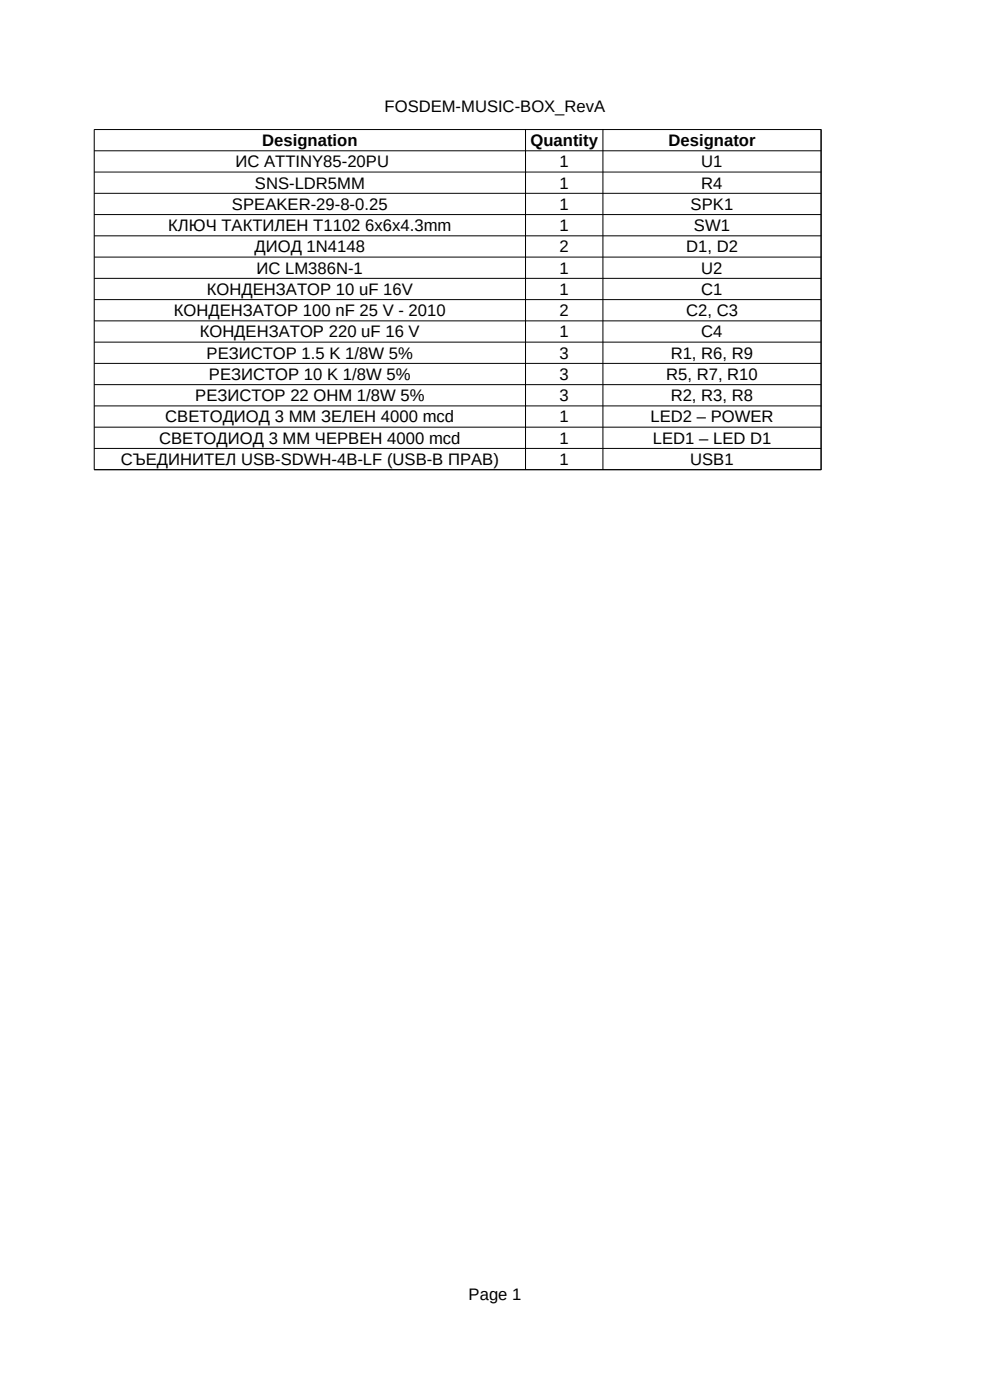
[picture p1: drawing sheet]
<svg xmlns="http://www.w3.org/2000/svg" width="210mm" height="297mm" viewBox="0 0 210 297" stroke-linecap="round" stroke-linejoin="round" font-family="sans-serif">
<defs><g id="words">
<g font-size="3.5">
<text x="81.6" y="23.7">FOSDEM-MUSIC-BOX_RevA</text>
<text x="50" y="35.5">ИС ATTINY85-20PU</text>
<text x="55.6" y="31">Designation</text>
<text x="112.5" y="31">Quantity</text>
<text x="118.7" y="35.5">1</text>
<text x="141.8" y="31">Designator</text>
<text x="148.8" y="35.5">U1</text>
<text x="54.1" y="40">SNS-LDR5MM</text>
<text x="118.7" y="40">1</text>
<text x="148.8" y="40">R4</text>
<text x="49.2" y="44.5">SPEAKER-29-8-0.25</text>
<text x="118.7" y="44.5">1</text>
<text x="146.5" y="44.5">SPK1</text>
<text x="35.7" y="49">КЛЮЧ ТАКТИЛЕН T1102 6x6x4.3mm</text>
<text x="54" y="53.5">ДИОД 1N4148</text>
<text x="118.7" y="49">1</text>
<text x="118.7" y="53.5">2</text>
<text x="145.6" y="53.5">D1, D2</text>
<text x="147.2" y="49">SW1</text>
<text x="54.4" y="58">ИС LM386N-1</text>
<text x="118.7" y="58">1</text>
<text x="148.8" y="58">U2</text>
<text x="43.9" y="62.6">КОНДЕНЗАТОР 10 uF 16V</text>
<text x="118.7" y="62.6">1</text>
<text x="148.8" y="62.6">C1</text>
<text x="36.9" y="67.1">КОНДЕНЗАТОР 100 nF 25 V - 2010</text>
<text x="42.4" y="71.6">КОНДЕНЗАТОР 220 uF 16 V</text>
<text x="118.7" y="67.1">2</text>
<text x="118.7" y="71.6">1</text>
<text x="145.6" y="67.1">C2, C3</text>
<text x="148.8" y="71.6">C4</text>
<text x="43.8" y="76.1">РЕЗИСТОР 1.5 K 1/8W 5%</text>
<text x="118.7" y="76.1">3</text>
<text x="142.3" y="76.1">R1, R6, R9</text>
<text x="44.3" y="80.6">РЕЗИСТОР 10 K 1/8W 5%</text>
<text x="118.7" y="80.6">3</text>
<text x="141.3" y="80.6">R5, R7, R10</text>
<text x="35.1" y="89.6">СВЕТОДИОД 3 MM ЗЕЛЕН 4000 mcd</text>
<text x="41.4" y="85.1">РЕЗИСТОР 22 OHM 1/8W 5%</text>
<text x="118.7" y="85.1">3</text>
<text x="118.7" y="89.6">1</text>
<text x="138" y="89.6">LED2 – POWER</text>
<text x="142.3" y="85.1">R2, R3, R8</text>
<text x="33.8" y="94.1">СВЕТОДИОД 3 MM ЧЕРВЕН 4000 mcd</text>
<text x="118.7" y="94.1">1</text>
<text x="138.5" y="94.1">LED1 – LED D1</text>
<text x="25.6" y="98.6">СЪЕДИНИТЕЛ USB-SDWH-4B-LF (USB-B ПРАВ)</text>
<text x="118.7" y="98.6">1</text>
<text x="146.4" y="98.6">USB1</text>
<text x="99.4" y="275.7">Page 1</text>
</g>
</g></defs>
<g fill="none" stroke="#000" stroke-width=".21">
<path d="M20 32h154.2M20 36.5h154.2M111.5 27.5v72.2M127.9 27.5v72.2M174.2 27.5v72.2M174.2 27.5h-154.2v72.2l154.2-.1M20 41h154.2M20 45.5h154.2M20 50h154.2M20 54.5h154.2M20 59.1h154.2M20 63.6h154.2"/>
<path d="M20 68.1h154.2M20 72.6h154.2M20 77.1h154.2M20 81.6h154.2M20 86.1h154.2M20 90.6h154.2M20 95.1h154.2"/>
</g>
<use href="#words"/>
</svg>
